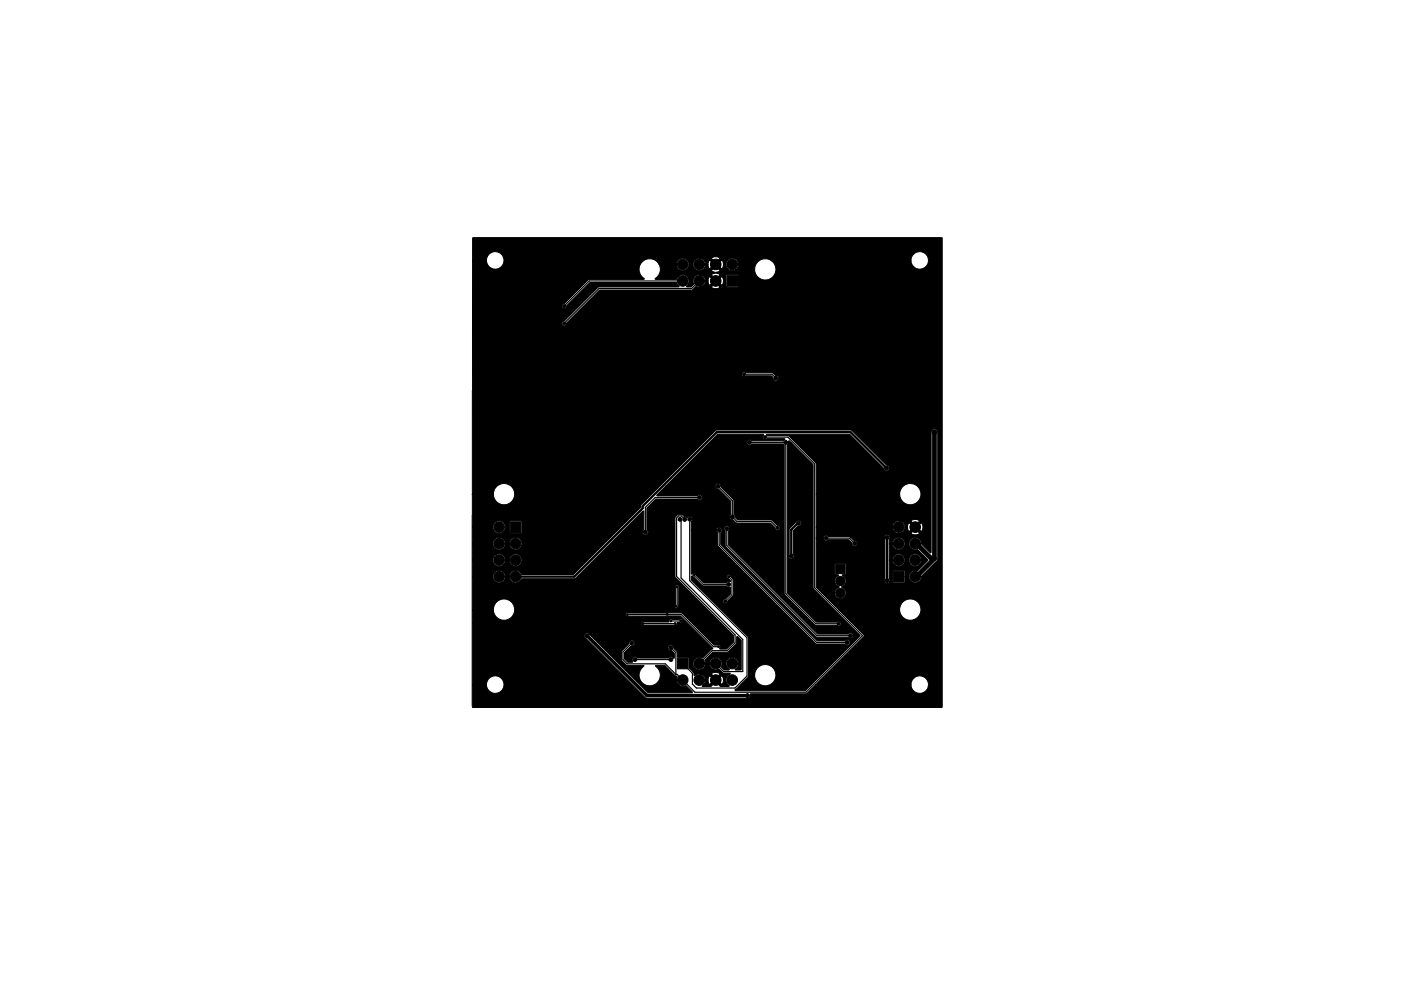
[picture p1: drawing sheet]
<svg xmlns="http://www.w3.org/2000/svg" width="297mm" height="210mm" viewBox="0 0 297 210" stroke-linecap="round" stroke-linejoin="round" font-family="sans-serif">
<g fill="#000" stroke="#000" stroke-width=".21">
<path d="M154.1 58.5h2.3v2.2h-2.3zM100.2 50.5l99.4-.1 .2 .1v99.6h-99.6l-.1-4.8h3a1.86 1.86 0 0 0 2.2 1.8 1.86 1.86 0 0 0 1.6-1.8 1.86 1.86 0 0 0-1.5-1.9l-.9 .1-.7 .4-.5 .6-.2 .8h-3v-13h35.8l.1 .2 .3 .2 6.6-.1a.47 .47 0 0 0 .5 0 .47 .47 0 0 0 .2-.5h.5a.42 .42 0 0 0 .5-.1 .42 .42 0 0 0 0-.5 .42 .42 0 0 0-.5-.1h-1.6a.46 .46 0 0 0-.6 0 .46 .46 0 0 0-.1 .5h-5.5l-.2 .1-.2 .3h-35.8v-2.9h4.5a2.25 2.25 0 0 0 2.6 2.2 2.25 2.25 0 0 0 1.8-3h33.9v.2a.52 .52 0 0 0 .6 .2 .52 .52 0 0 0 .4-.5v-3.7a.42 .42 0 0 0 0-.6 .42 .42 0 0 0-.6 0 .42 .42 0 0 0-.1 .6v3.4l-.3 .4h-33.9a2.25 2.25 0 0 0-2.5-1.5 2.25 2.25 0 0 0-1.9 2.3h-4.5v-7.1h4.4v.3a1.33 1.33 0 0 0 1.4 1.1 1.33 1.33 0 0 0 1.3-1.4h.8v.3a1.38 1.38 0 0 0 1.3 1.1 1.38 1.38 0 0 0 1.4-.9h11.2l14.5-14.4 .1 .1v3.9a.62 .62 0 0 0-.1 .9 .62 .62 0 0 0 1-.1 .62 .62 0 0 0-.2-.9v-4.5l1.8-1.9h8.8a.62 .62 0 0 0 .9 0 .62 .62 0 0 0-.1-.9 .62 .62 0 0 0-.9 .2h-8.3l-.2-.1 1.9-2h10.5a.68 .68 0 0 0 .8 .7l2.5 2.6v2.8a.63 .63 0 0 0-.2 .8 .63 .63 0 0 0 .7 .3l.8 .7h7.1l1 .9a.52 .52 0 0 0 .6 .6 .52 .52 0 0 0 .4-.8l-.5-.2-1.3-1.2h-7.1l-.5-.5-.3-.7v-3l-2.8-2.9a.6 .6 0 0 0-.6-.7 .6 .6 0 0 0-.6 .6h-10.5l11.1-11h9.6l.1 .2a.54 .54 0 0 0-.1 .8 .54 .54 0 0 0 .8 0h3.7l.1 .1-.5 .3h-6.4a.63 .63 0 0 0-1-.1 .63 .63 0 0 0 0 .9 .63 .63 0 0 0 1-.1h6.5l.3 .2v31.7l6.5 6.5 4.7 .1a.52 .52 0 0 0 .7-.1 .52 .52 0 0 0-.1-.7 .52 .52 0 0 0-.7 .1h-4.3l-6.1-6.1-.1-7.8 .2-.1a.65 .65 0 0 0 .9 .6 .65 .65 0 0 0 .2-1.1v-4.9l1-1a.62 .62 0 0 0 .7-.4 .62 .62 0 0 0-.4-.8 .62 .62 0 0 0-.8 .4l-1.4 1.5v5.2l-.3 .5-.1-23.6 .4-.9 5.1 5.1v26.2l10 10.1-11.7 11.6h-14.9l2.8-2.8 .1-.4h1.3a2.26 2.26 0 0 0 3.3 1.9 2.26 2.26 0 0 0 .2-3.8 2.26 2.26 0 0 0-3.5 1.6v.3h-1.3l-.1-8.2-12-12v-.8l.5 .1 1.9 1.9h4.9l.4 .3h.5l.1 1.5-1 .9a.53 .53 0 0 0-.6 .5 .53 .53 0 0 0 .5 .6 .53 .53 0 0 0 .5-.6l1.2-1.3v-3.2l-.6-.7a.41 .41 0 0 0-.5-.3 .41 .41 0 0 0-.3 .4 .41 .41 0 0 0 .4 .4l.3 .3 .1 .3h-.6l-.4 .3h-4.6l-2-2-.2-.1-.5 .2v-9.3h5.3l.3 .6v2.8l20.7 20.7 6.2 .1a.63 .63 0 0 0 1 0 .63 .63 0 0 0-.1-1 .63 .63 0 0 0-1 .3l-5.8-.1-20.4-20.4v-2.4l.3-.5-.1-.4h.5l.3 .5v3.2l19.2 19.2 6.8 .1a.63 .63 0 0 0 1 .1 .63 .63 0 0 0-.1-1 .63 .63 0 0 0-.9 .2h-6.5l-18.9-18.9v-2.9a.61 .61 0 0 0 0-1.1 .61 .61 0 0 0-.9 .6l-.6-.1a.61 .61 0 0 0-.7-.2 .61 .61 0 0 0-.3 .6h-5.3v-1.8a.66 .66 0 0 0 .1-1 .66 .66 0 0 0-1.1 .1l-.5-.2-.5-.4-.8-.1-.7 .8v12.5l12.4 12.4v1.5l-1.4 1.4h-1.4l-.1-.1a.43 .43 0 0 0 .1-.6 .43 .43 0 0 0-.6-.1l-.8-.1-6.8-6.8-11.2 .1a.42 .42 0 0 0-.6 0 .42 .42 0 0 0 0 .6 .42 .42 0 0 0 .6 0h11l6.7 6.7a.17 .17 0 0 1 .1 .3 .17 .17 0 0 1-.2 0l-2 1.9a1.34 1.34 0 0 0-2 .9 1.34 1.34 0 0 0 1.6 1.6 1.34 1.34 0 0 0 .9-2l1.8-1.7 3.2-.1 1.8-1.8v-1.3l.1-.2 .9 .9v6.1l-.2 .2-1.1-.1a1.44 1.44 0 0 0-.1-2.5 1.37 1.37 0 0 0-1.8 .7 1.37 1.37 0 0 0 .6 1.8h-1l-.7-.6a1.34 1.34 0 0 0-.9-2 1.34 1.34 0 0 0-1.6 1.5 1.34 1.34 0 0 0 2 1l.9 .8h1.4l.1 .2a1.46 1.46 0 0 0-.9 1.2 1.46 1.46 0 0 0 .7 1.3l-1.9 .1-1-.9-.9 .9-1.8 .1-.1-.2 .5-.5 .2-.7h.5l.3 .9 1-.9h.7l1 .9a1.55 1.55 0 0 0 0-1.9l-1 1h-.7l-1-1-.3 1h-.5a1.32 1.32 0 0 0-1.3-1.3h2.5l1 .9 .9-.9a1.62 1.62 0 0 0-1.9 0h-2.8l-.8 .4-.1-.8-1-1-.1-2.1-2.3-.1-.1-1.1-.8-.8a.63 .63 0 0 0-.6-.7 .63 .63 0 0 0-.6 .8 .63 .63 0 0 0 .8 .4l.6 .6v.9l-.2 .1a.66 .66 0 0 0-1.1 0h-6.6a.64 .64 0 0 0-.9-.1 .64 .64 0 0 0 0 .9l-1.1 .1-.7-.7v-1.4l1.4-1.4a.63 .63 0 0 0 .8-.5 .63 .63 0 0 0-.7-.7 .63 .63 0 0 0-.6 .8l-1.5 1.6v2l1.1 .9 3.5 .1 .1 .2a2.27 2.27 0 0 0-1 1.9 2.28 2.28 0 0 0 3.4 1.9 2.28 2.28 0 0 0 .1-3.9l1.9-.1 2.2 2.1 .4 .2a1.45 1.45 0 0 0 .3 1.7 1.45 1.45 0 0 0 1.7 .3l1.3 1.3v.2h-9.4l-12.4-12.4a.61 .61 0 0 0-1-.2 .61 .61 0 0 0 .2 1l12.8 12.7 21.3 .1a.67 .67 0 0 0 .7-.3 .67 .67 0 0 0 .1-.7h11.8l2-1.9h20.2a1.86 1.86 0 0 0 2.2 1.8 1.86 1.86 0 0 0 1.6-1.8 1.86 1.86 0 0 0-1.5-1.9l-.9 .1-.7 .4-.5 .6-.2 .8h-20.2l10.3-10.3v-.3l-5.3-5.3h12.8l.1 .3a2.26 2.26 0 0 0 3.5 1.5 2.26 2.26 0 0 0-.3-3.9 2.26 2.26 0 0 0-3.3 2.1h-12.8l-3.7-3.6h2.8v.2a1.2 1.2 0 0 0 2 .7 1.2 1.2 0 0 0-.5-2v-.2a1.28 1.28 0 0 0 .9-1.2 1.28 1.28 0 0 0-.8-1.2l.8-.3v-2.1l-.2-.2h-2.1l-.1 .2v2.1l.7 .1v.2a1.26 1.26 0 0 0-.7 1.3 1.26 1.26 0 0 0 .9 1.1l-.7 .7-.2 .6h-2.8l-1.2-1.3v-10.3h1.5v.1a.65 .65 0 0 0 .6 .5 .65 .65 0 0 0 .6-.3h4.2l.7 .6a.63 .63 0 0 0 .6 .8 .63 .63 0 0 0 .6-.7 .63 .63 0 0 0-.7-.5l-.7-.7h7.1l.1 .5v8.3a.6 .6 0 0 0 .2 .9 .6 .6 0 0 0 .8-.2h.6l.2 .2h2.3l.2-1.4h.8a1.35 1.35 0 0 0 1.4 1.4 1.35 1.35 0 0 0 1.3-1.5l3.2-3.2 .2-.4v-26.9a.7 .7 0 0 0-.7-.7 .7 .7 0 0 0-.7 .7v25.5l-.2 .1-1.8-2a1.36 1.36 0 0 0-1.6-1.2 1.36 1.36 0 0 0-1.1 1.7 1.36 1.36 0 0 0 1.9 .8l2.2 2.2-2.3 2.3a1.35 1.35 0 0 0-1.8 1.2h-.8v-1.1l-.2-.2h-2.4l-.1 .2v2.3h-.6l-.1-4.7h.7v.3a1.33 1.33 0 0 0 1.5 1.1 1.33 1.33 0 0 0 1.2-1.4h.8v.3a1.33 1.33 0 0 0 2.1 .8 1.33 1.33 0 0 0-.2-2.2 1.33 1.33 0 0 0-1.9 1.1h-.8v-.2a1.33 1.33 0 0 0-1.5-1.1 1.33 1.33 0 0 0-1.2 1.3h-.7v-3.5h.7v.3a1.33 1.33 0 0 0 2.1 .8 1.33 1.33 0 0 0-.2-2.2 1.33 1.33 0 0 0-1.9 1.1h-.7v-.8a.61 .61 0 0 0-.2-1 .61 .61 0 0 0-.8 .5h-7.1l-.3-.2h-4.5a.6 .6 0 0 0-.7-.2 .6 .6 0 0 0-.4 .6h-1.5v-2.4h16.2v.3a1.32 1.32 0 0 0 1.4 1.1h2.5a1.6 1.6 0 0 0 1.9 0l-1-1-.9 1h-2.5l.2-.1a1.33 1.33 0 0 0 1.1-1.3h.5l.3 1 1-1h.7l1 1a1.55 1.55 0 0 0 0-1.9l-1 .9h-.7l-1-.9-.3 .9h-.5a1.32 1.32 0 0 0-1.3-1.3h2.5l.9 1 1-1a1.62 1.62 0 0 0-1.9 0h-2.6a1.33 1.33 0 0 0-1.3 1.3h-16.2v-6.9h17.7l.1 .3a2.25 2.25 0 0 0 3.5 1.5 2.25 2.25 0 0 0-.3-3.9 2.25 2.25 0 0 0-3.3 2.1h-17.7v-6.7l-5.8-5.8h-4.6l-.1-.2 17.6-.1 7.2 7.2a.62 .62 0 0 0 .7 .6 .62 .62 0 0 0 .6-.6 .62 .62 0 0 0-.6-.6l-7.6-7.5-28.6 .1-15.9 15.8-.1 .6-14.2 14.2h-10.9a1.38 1.38 0 0 0-1.6-.9 1.38 1.38 0 0 0-1.1 1.3h-.8l-.1-.2a1.33 1.33 0 0 0-1.4-1.1 1.33 1.33 0 0 0-1.2 1.3h-4.4v-3.5h4.4v.3a1.33 1.33 0 0 0 1.4 1.1 1.33 1.33 0 0 0 1.3-1.4h.8v.3a1.33 1.33 0 0 0 2.1 .8 1.33 1.33 0 0 0-.2-2.3 1.33 1.33 0 0 0-1.9 1.2h-.8l-.1-.2a1.33 1.33 0 0 0-1.4-1.1 1.33 1.33 0 0 0-1.2 1.3h-4.4v-3.5h4.4v.3a1.33 1.33 0 0 0 1.4 1.1 1.33 1.33 0 0 0 1.3-1.4h.8v.3a1.33 1.33 0 0 0 2.1 .8 1.33 1.33 0 0 0-.2-2.2 1.33 1.33 0 0 0-1.9 1.1h-.8l-.1-.2a1.33 1.33 0 0 0-1.4-1.1 1.33 1.33 0 0 0-1.2 1.3h-4.4v-3.5h4.4v.3a1.33 1.33 0 0 0 2 .9h1.5l.2 .2h2.3l.1-.2v-2.4l-.1-.1h-2.4l-.1 .2v2.3h-1.5a1.33 1.33 0 0 0 0-2.3 1.33 1.33 0 0 0-2 1.1h-4.4v-6.9h4.5a2.26 2.26 0 0 0 3.3 1.9 2.26 2.26 0 0 0 .2-3.8 2.26 2.26 0 0 0-3.5 1.6v.3h-4.5l.1-25.5h57l.1 .1a.55 .55 0 0 0 .9 .2h5.3l.4 .4a.63 .63 0 0 0 .5 .8 .63 .63 0 0 0 .7-.7 .63 .63 0 0 0-.7-.6l-.7-.5-5.6-.1a.51 .51 0 0 0-.6-.1 .51 .51 0 0 0-.3 .5h-57v-14.5l18.9 .1a.53 .53 0 0 0 .6 .4 .53 .53 0 0 0 .4-.5l5-5h18.3l.6 .8-.1 .2h-17l-7.2 7.2a.53 .53 0 0 0-.6 .5 .53 .53 0 0 0 .6 .5 .53 .53 0 0 0 .4-.6l7.1-7h19.5l.9-.7 .6 .1h2.6a1.6 1.6 0 0 0 1.9 0l-.2-.1h1.4l.2 .1h2.4l.1-.1v-2.4l-.2-.1h-2.4l-.1 2.5h-1.4l-.8-.8-.9 .9h-2.5a1.32 1.32 0 0 0 1.3-1.3h.5l.3 1 1-1h.7l1 1a1.55 1.55 0 0 0 0-1.9l-1 .9h-.7l-1-.9-.3 .9h-.5a1.32 1.32 0 0 0-1.3-1.3h2.5l1 .9 .9-.9-.9-.5 .9-.4-1-.9-.9 .9 .8 .4v.2l-.8 .3h-2.5a1.41 1.41 0 0 0-1.3 2.1l-.5 .5-1-.1a1.4 1.4 0 0 0 0-2.3 1.4 1.4 0 0 0-2.1 .8h-4.4l-.1-.2a2.32 2.32 0 0 0 .8-3h3.7v.2a1.33 1.33 0 0 0 1.5 1.1 1.33 1.33 0 0 0 1.2-1.3h.8v.2a1.33 1.33 0 0 0 1.5 1.1 1.33 1.33 0 0 0 1.2-1.3h.5l.3 1 1-1h.7l1 1 .3-1h.5v.2a1.33 1.33 0 0 0 2.1 .9h4v.3a2.25 2.25 0 0 0 3.5 1.6 2.25 2.25 0 0 0 0-3.8h29.6l.1 .3a1.86 1.86 0 0 0 1.6 1.5l1.2-.3 .6-.6 .2-.5a1.86 1.86 0 0 0-1.4-2.3h-.3a1.85 1.85 0 0 0-2 1.9h-29.6l-.2-.1a2.26 2.26 0 0 0-3.3 2h-4l.1-.1a1.33 1.33 0 0 0-.3-2.2 1.33 1.33 0 0 0-1.9 1.2h-.5l-.3-.9-1 .9h-.7l-1-.9-.3 .9h-.5l-.3-.8-.4-.3-.6-.2h2.5l1 .9 .9-.9a1.58 1.58 0 0 0-1.9 0h-2.6a1.33 1.33 0 0 0-1.3 1.3h-.8v-.2a1.33 1.33 0 0 0-1.5-1.1 1.33 1.33 0 0 0-1.2 1.3h-3.7v-.1a2.28 2.28 0 0 0-3.6-.4 2.28 2.28 0 0 0 .5 3.6l-.1 .1h-11.7l-5.1 5.1-.4 .2-.2 .3h-18.9v-9.6h2.9a1.86 1.86 0 0 0 1.7 1.8l1.2-.3 .6-.6 .2-.5a1.86 1.86 0 0 0-1.4-2.3h-.3a1.85 1.85 0 0 0-2 1.9h-2.9zM108.2 110.7h2.2v2.3h-2.2zM177.2 119.7h2v2h-2zM189.4 121.2h2.3v2.3h-2.3zM143.6 139.7h2.3v2.2h-2.3z"/>
<circle cx="144.8" cy="56.1" r="1.12"/>
<circle cx="144.8" cy="59.6" r="1.13"/>
<circle cx="148.2" cy="56.1" r="1.12"/>
<circle cx="148.2" cy="59.6" r="1.13"/>
<circle cx="151.8" cy="56.1" r="1.12"/>
<circle cx="151.8" cy="59.6" r="1.13"/>
<circle cx="155.2" cy="56.1" r="1.12"/>
<circle cx="115.4" cy="66.7" r=".4"/>
<circle cx="116.3" cy="65.1" r=".4"/>
<circle cx="116.3" cy="68.3" r=".4"/>
<circle cx="119.6" cy="64.9" r=".3"/>
<circle cx="119.6" cy="68.6" r=".3"/>
<circle cx="121.9" cy="71.4" r=".4"/>
<circle cx="129.4" cy="66.9" r=".4"/>
<circle cx="149.9" cy="68.8" r=".4"/>
<circle cx="154.9" cy="71.4" r=".4"/>
<circle cx="154.9" cy="79" r=".4"/>
<circle cx="157.8" cy="79.4" r=".3"/>
<circle cx="160" cy="76.4" r=".4"/>
<circle cx="162.6" cy="76.4" r=".4"/>
<circle cx="154.9" cy="89.1" r=".4"/>
<circle cx="157.5" cy="89.1" r=".4"/>
<circle cx="158.9" cy="93.9" r=".4"/>
<circle cx="162.2" cy="92.7" r=".3"/>
<circle cx="162.6" cy="96.8" r=".3"/>
<circle cx="164.5" cy="80.3" r=".4"/>
<circle cx="166.6" cy="93.8" r=".4"/>
<circle cx="167.6" cy="99.3" r=".4"/>
<circle cx="167.6" cy="94.2" r=".3"/>
<circle cx="188" cy="99.3" r=".4"/>
<circle cx="198.1" cy="91.7" r=".5"/>
<circle cx="105.8" cy="118.8" r="1.12"/>
<circle cx="105.8" cy="115.3" r="1.12"/>
<circle cx="105.8" cy="111.8" r="1.12"/>
<circle cx="109.3" cy="118.8" r="1.13"/>
<circle cx="109.3" cy="115.3" r="1.13"/>
<circle cx="116.8" cy="100.8" r=".3"/>
<circle cx="116.8" cy="114.5" r=".3"/>
<circle cx="132.1" cy="114.5" r=".3"/>
<circle cx="136.8" cy="112.9" r=".4"/>
<circle cx="137.2" cy="119.6" r=".3"/>
<circle cx="139.2" cy="118.4" r=".3"/>
<circle cx="139.7" cy="106.9" r=".4"/>
<circle cx="140.4" cy="114.4" r=".4"/>
<circle cx="140.4" cy="110.8" r=".4"/>
<circle cx="140.4" cy="113.1" r=".4"/>
<circle cx="140.4" cy="111.9" r=".4"/>
<circle cx="144.2" cy="110.2" r=".4"/>
<circle cx="145.2" cy="110.2" r=".4"/>
<circle cx="146.2" cy="110.2" r=".4"/>
<circle cx="148.2" cy="113.7" r=".3"/>
<circle cx="148.2" cy="112.6" r=".4"/>
<circle cx="148.2" cy="111.6" r=".4"/>
<circle cx="148.3" cy="105.5" r=".4"/>
<circle cx="150.2" cy="108.4" r=".4"/>
<circle cx="152.2" cy="103.1" r=".4"/>
<circle cx="152.5" cy="112.5" r=".4"/>
<circle cx="154.1" cy="112.2" r=".4"/>
<circle cx="155.3" cy="109.7" r=".4"/>
<circle cx="157.5" cy="101.8" r=".3"/>
<circle cx="160" cy="101.8" r=".3"/>
<circle cx="164.9" cy="112" r=".3"/>
<circle cx="167.6" cy="104.4" r=".4"/>
<circle cx="167.6" cy="109.5" r=".4"/>
<circle cx="167.8" cy="118" r=".4"/>
<circle cx="169.3" cy="111" r=".4"/>
<circle cx="173.6" cy="115.6" r=".4"/>
<circle cx="175.1" cy="114.2" r=".4"/>
<circle cx="179.8" cy="113.2" r=".4"/>
<circle cx="181.2" cy="116.7" r=".4"/>
<circle cx="181.2" cy="115.3" r=".4"/>
<circle cx="182.8" cy="104.9" r=".4"/>
<circle cx="188.1" cy="114" r=".4"/>
<circle cx="190.5" cy="118.8" r="1.12"/>
<circle cx="190.5" cy="115.3" r="1.12"/>
<circle cx="190.5" cy="111.8" r="1.12"/>
<circle cx="194" cy="118.8" r="1.12"/>
<circle cx="194" cy="115.3" r="1.12"/>
<circle cx="194" cy="111.8" r="1.12"/>
<circle cx="105.8" cy="122.3" r="1.12"/>
<circle cx="109.3" cy="122.3" r="1.13"/>
<circle cx="116.8" cy="127.2" r=".3"/>
<circle cx="124.5" cy="134.9" r=".4"/>
<circle cx="129.5" cy="137.4" r=".4"/>
<circle cx="129.5" cy="129.8" r=".4"/>
<circle cx="133" cy="130.4" r=".2"/>
<circle cx="134" cy="136.4" r=".4"/>
<circle cx="134.6" cy="139.9" r=".4"/>
<circle cx="136.3" cy="132.3" r=".2"/>
<circle cx="137.2" cy="138.4" r=".4"/>
<circle cx="137.2" cy="134.9" r=".4"/>
<circle cx="138.7" cy="137.4" r=".4"/>
<circle cx="139.2" cy="129.3" r=".4"/>
<circle cx="139.7" cy="121.6" r=".2"/>
<circle cx="141.4" cy="130.3" r=".2"/>
<circle cx="142.2" cy="131.7" r=".2"/>
<circle cx="142.2" cy="139.9" r=".4"/>
<circle cx="142.2" cy="137.4" r=".4"/>
<circle cx="143.1" cy="132.3" r=".2"/>
<circle cx="143.3" cy="128.6" r=".2"/>
<circle cx="143.6" cy="124.5" r=".2"/>
<circle cx="144.4" cy="131.7" r=".2"/>
<circle cx="144.9" cy="138.7" r=".4"/>
<circle cx="146.7" cy="134.7" r=".4"/>
<circle cx="147.1" cy="122" r=".2"/>
<circle cx="149.4" cy="121.2" r=".3"/>
<circle cx="150.9" cy="120.3" r=".2"/>
<circle cx="152.4" cy="137.2" r=".2"/>
<circle cx="153.8" cy="127.6" r=".3"/>
<circle cx="154.5" cy="124" r=".4"/>
<circle cx="154.5" cy="122.3" r=".2"/>
<circle cx="154.5" cy="134.9" r=".4"/>
<circle cx="154.9" cy="129.8" r=".4"/>
<circle cx="157.3" cy="125" r=".4"/>
<circle cx="157.4" cy="123.7" r=".2"/>
<circle cx="160" cy="127.2" r=".4"/>
<circle cx="165.6" cy="124.6" r=".4"/>
<circle cx="165.6" cy="123.3" r=".4"/>
<circle cx="167.9" cy="125.1" r=".4"/>
<circle cx="169.2" cy="125.1" r=".4"/>
<circle cx="170.3" cy="125.1" r=".4"/>
<circle cx="177.8" cy="132.3" r=".3"/>
<circle cx="178.2" cy="123.3" r="1"/>
<circle cx="178.2" cy="125.8" r="1"/>
<circle cx="179.6" cy="136.3" r=".4"/>
<circle cx="180.3" cy="134.9" r=".4"/>
<circle cx="188.1" cy="123.2" r=".4"/>
<circle cx="194" cy="122.3" r="1.12"/>
<circle cx="124.5" cy="147.6" r=".4"/>
<circle cx="144.8" cy="144.3" r="1.13"/>
<circle cx="148.2" cy="140.8" r="1.12"/>
<circle cx="148.2" cy="144.3" r="1.13"/>
<circle cx="151.8" cy="140.8" r="1.12"/>
<circle cx="151.8" cy="144.3" r="1.13"/>
<circle cx="155.2" cy="140.8" r="1.12"/>
<circle cx="155.2" cy="144.3" r="1.13"/>
<circle cx="158.5" cy="147.6" r=".4"/>
<circle cx="181.5" cy="143.2" r=".4"/>
<circle cx="182.5" cy="143.2" r=".4"/>
<circle cx="183.5" cy="143.2" r=".4"/>
<circle cx="183.5" cy="144.2" r=".4"/>
</g>
<g fill="none" stroke="#000" stroke-width=".25">
<path d="M144.8 59.6h-19.9l-5.3 5.3M148.2 59.6l-1.5 1.6h-19.7l-7.4 7.4M157.8 79.4h5.9l.8 .8M158.9 93.9l7.7-.1v32.2l6.4 6.3h4.8M162.2 92.7h4.8l5.7 5.7v26.3l10.2 10.2-12 12h-23.6l-3.8-3.8h-.2M164.5 80.2v.1M166 93.8v.1M144.2 110.2l.2 .2v12.2l13.1 13.1v6.8h-4l-1.7-1.7M145.2 110.2l-.7-.7h-.6l-.5 .4v12.4l12.5 12.4v1.7l-1.7 1.6h-3.2l-2.8 2.8M146.2 110.2v13l12.2 12.1v8.1l-2.5 2.6h-8.3l-.8-.9v-2.3l-2-2M148.3 105.5h-9.4l-2.1 2.1v5.3M152.2 103.1l3.1 3.1v3.5l.9 .9h7.3l1.4 1.4"/>
<path d="M152.5 112.5v3.1l20.6 20.7h6.5M154.1 112.2v3.5l19.1 19.2h7.1M175.1 114.2h5l1.1 1.1M133 130.4l11.4-.1 6.8 6.9h1.1M134 136.4l-1.9 1.9v1.6l.9 .9h8.1l2.2 2.3M134.6 139.9h7.6M142.2 131.7h2.1M142.2 137.4l1.1 1.1v4.6M143.1 132.3h-6.8M143.3 128.6h.1M143.6 124.5v3.9l-.3 .2M188.1 123.2h.1"/>
</g>
<path d="M147.1 122l2 2h5.4M154.5 122.3l.7 .7v3.2l-1.4 1.4" fill="none" stroke="#000" stroke-width=".21"/>
<path d="M188 99.3l-7.7-7.6h-28.3l-15.7 15.7v.4l-14.5 14.5h-12.5M169.2 111l-1.4 1.4v5.6M188.1 114v9.2" fill="none" stroke="#000" stroke-width=".5"/>
<path d="M124.5 134.9l12.7 12.7h21.3" fill="none" stroke="#000" stroke-width=".75"/>
<path d="M198.1 91.7v26.8M194 115.3h.3l3.2 3.2h.6M198.1 118.5l-3.8 3.8h-.3" fill="none" stroke="#000" stroke-width="1"/>
</svg>
